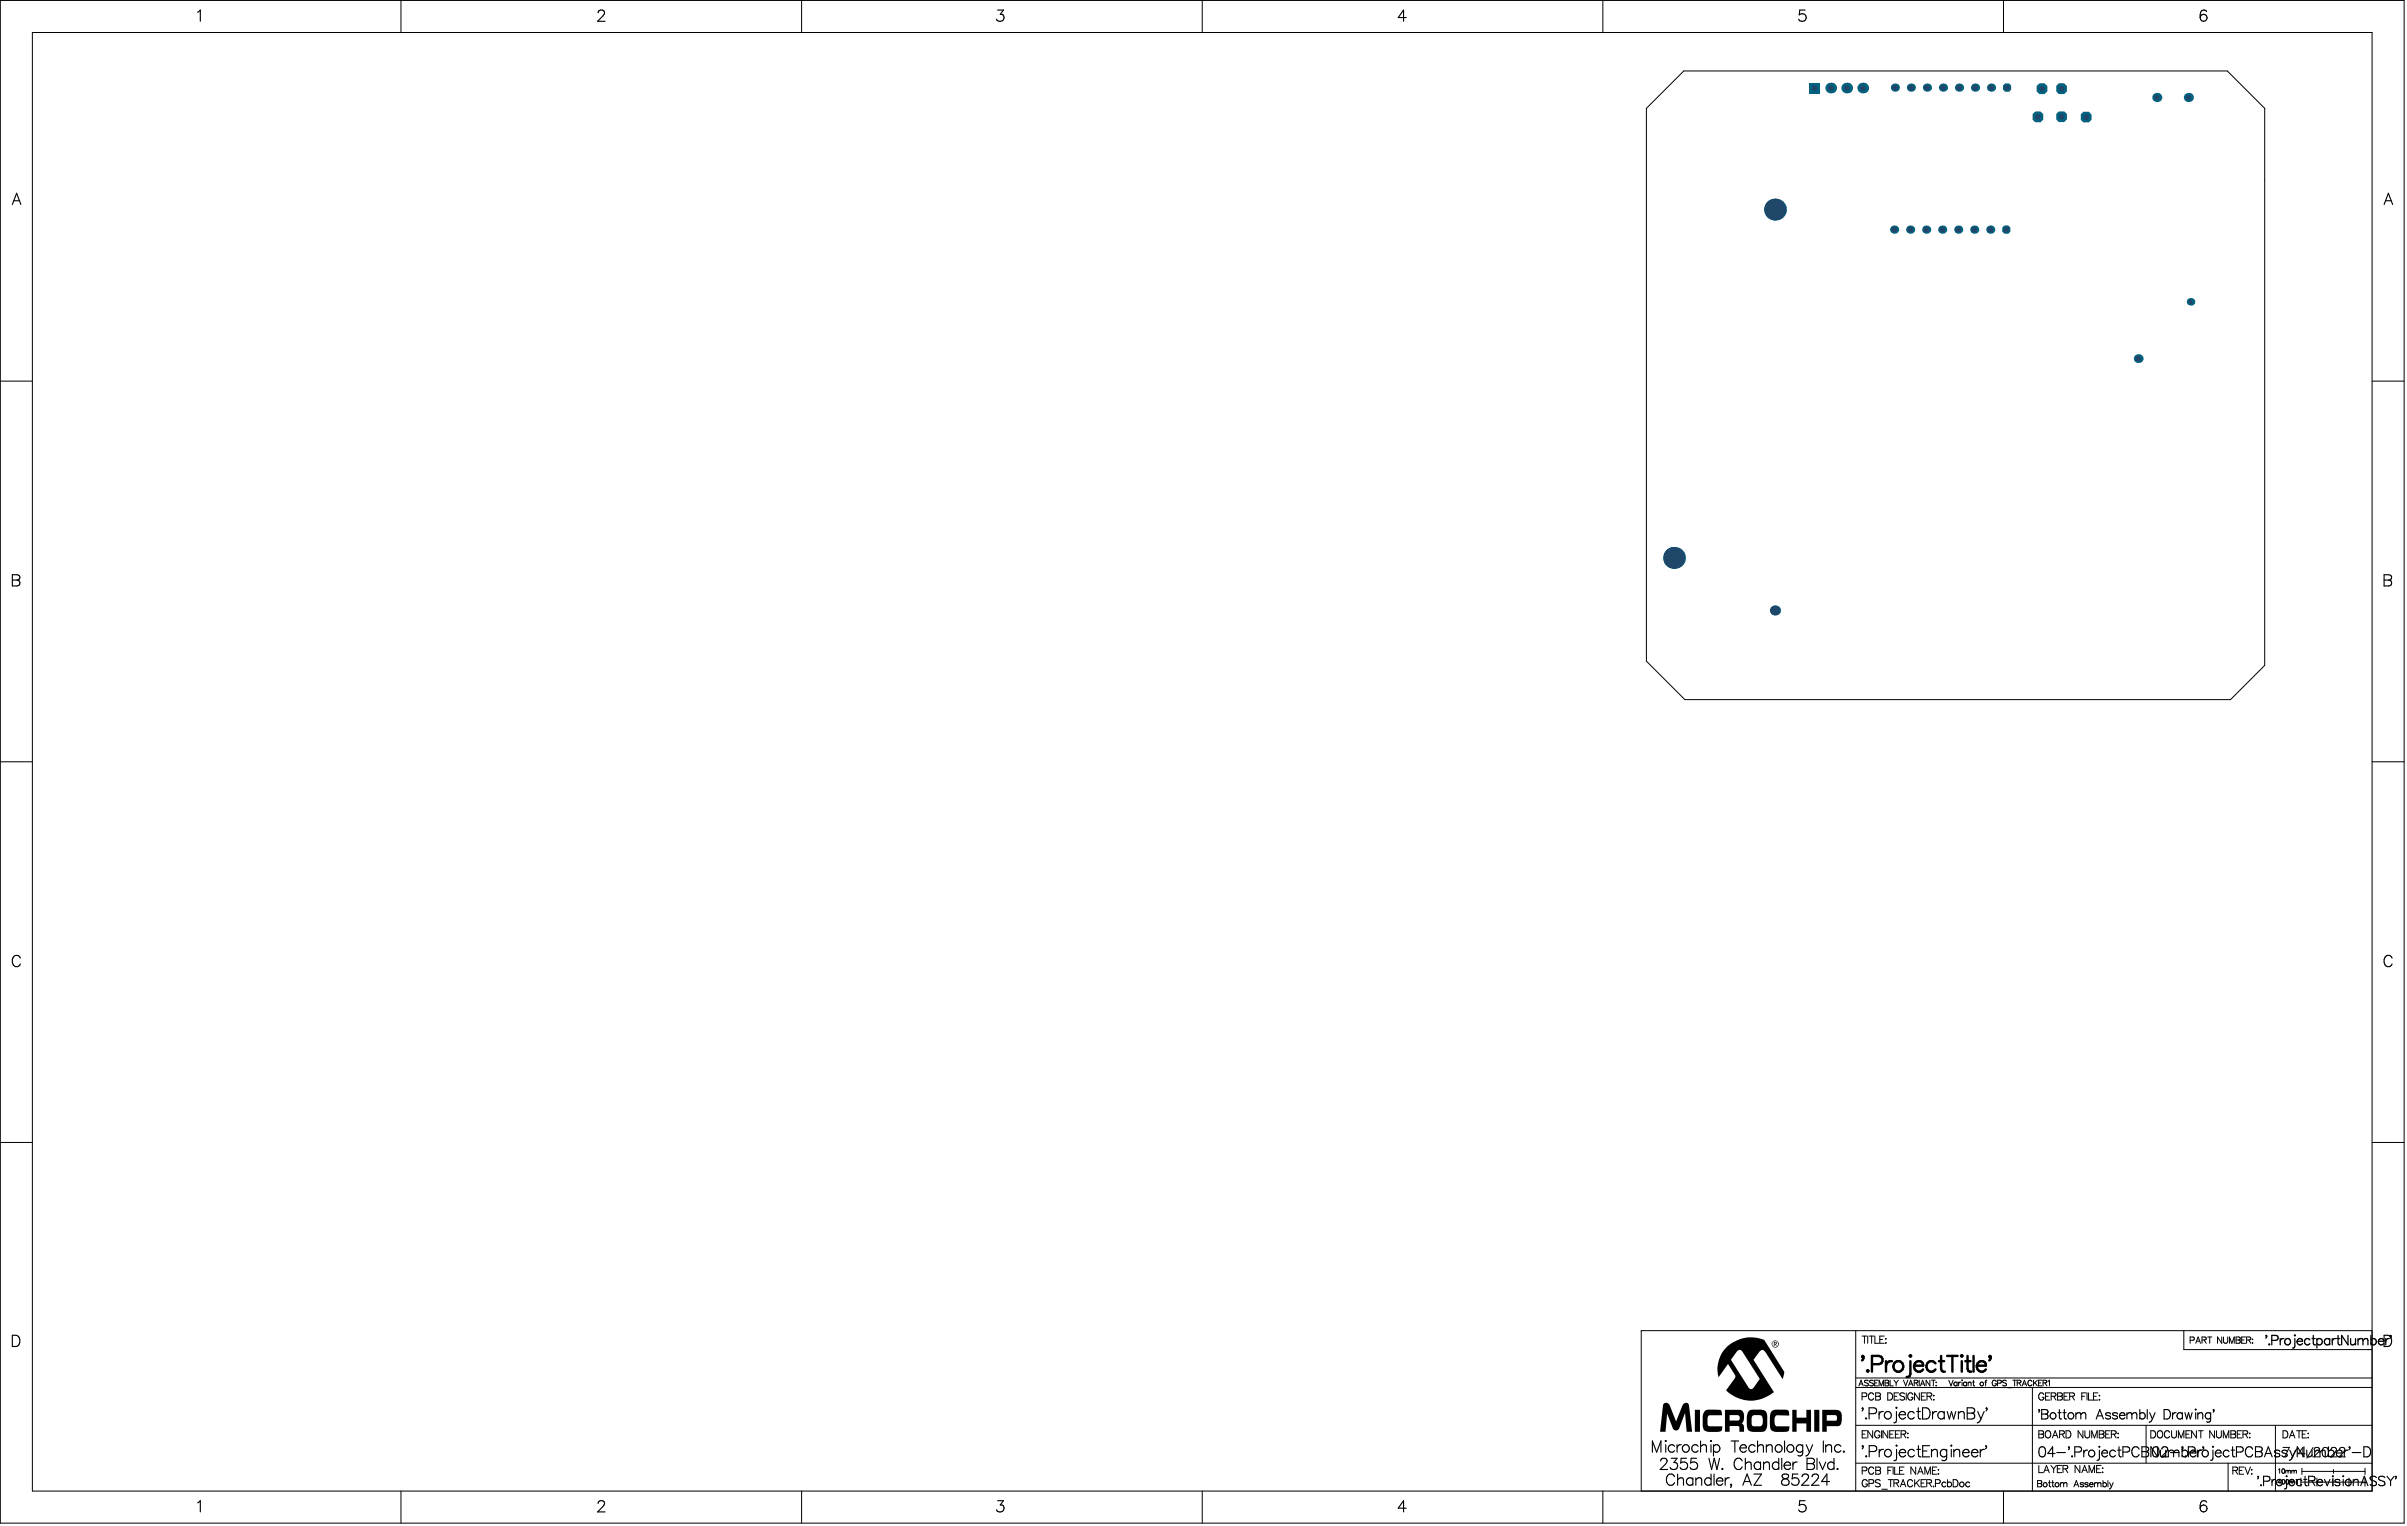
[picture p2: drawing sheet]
<svg xmlns="http://www.w3.org/2000/svg" width="635mm" height="403mm" viewBox="0 0 635 403" stroke-linecap="round" stroke-linejoin="round" font-family="sans-serif">
<defs><g id="words">
<g font-size=".5">
<text x="568.9" y="25.9">6</text>
<text x="508" y="60.8">6</text>
</g>
</g></defs>
<circle cx="441.7" cy="147.2" r="2.87" fill="#006281"/>
<circle cx="441.7" cy="147.2" r="2.87" fill="#1f4769"/>
<circle cx="503.9" cy="60.6" r="1.08" fill="#006281"/>
<circle cx="503.9" cy="60.6" r=".76" fill="#1f4769"/>
<circle cx="499.7" cy="60.6" r="1.08" fill="#006281"/>
<circle cx="499.7" cy="60.6" r=".76" fill="#1f4769"/>
<circle cx="508.2" cy="60.6" r="1.08" fill="#006281"/>
<circle cx="508.2" cy="60.6" r=".76" fill="#1f4769"/>
<circle cx="468.3" cy="55.3" r="2.87" fill="#006281"/>
<circle cx="468.3" cy="55.3" r="2.87" fill="#1f4769"/>
<circle cx="487.2" cy="23.2" r="1.42" fill="#006281"/>
<circle cx="487.2" cy="23.2" r=".76" fill="#1f4769"/>
<circle cx="508.4" cy="23.1" r="1.08" fill="#006281"/>
<circle cx="508.4" cy="23.1" r=".76" fill="#1f4769"/>
<circle cx="491.4" cy="23.2" r="1.42" fill="#006281"/>
<circle cx="491.4" cy="23.2" r=".76" fill="#1f4769"/>
<circle cx="499.9" cy="23.1" r="1.08" fill="#006281"/>
<circle cx="499.9" cy="23.1" r=".76" fill="#1f4769"/>
<circle cx="504.1" cy="23.1" r="1.08" fill="#006281"/>
<circle cx="504.1" cy="23.1" r=".76" fill="#1f4769"/>
<path d="M477.3 21.8h2.9v2.8h-2.9z" fill-rule="evenodd" fill="#006281"/>
<circle cx="478.7" cy="23.2" r=".76" fill="#1f4769"/>
<circle cx="483" cy="23.2" r="1.42" fill="#006281"/>
<circle cx="483" cy="23.2" r=".76" fill="#1f4769"/>
<circle cx="512.4" cy="60.6" r="1.08" fill="#006281"/>
<circle cx="512.4" cy="60.6" r=".76" fill="#1f4769"/>
<circle cx="516.6" cy="60.6" r="1.08" fill="#006281"/>
<circle cx="516.6" cy="60.6" r=".76" fill="#1f4769"/>
<circle cx="520.8" cy="60.6" r="1.08" fill="#006281"/>
<circle cx="520.8" cy="60.6" r=".76" fill="#1f4769"/>
<path d="M528.8 59.5h1l.6 .5v1.1l-.6 .5h-1l-.6-.5v-1.1z" fill-rule="evenodd" fill="#006281"/>
<circle cx="529.3" cy="60.6" r=".76" fill="#1f4769"/>
<circle cx="525.1" cy="60.6" r="1.08" fill="#006281"/>
<circle cx="525.1" cy="60.6" r=".76" fill="#1f4769"/>
<circle cx="516.8" cy="23.1" r="1.08" fill="#006281"/>
<circle cx="516.8" cy="23.1" r=".76" fill="#1f4769"/>
<circle cx="521" cy="23.1" r="1.08" fill="#006281"/>
<circle cx="521" cy="23.1" r=".76" fill="#1f4769"/>
<circle cx="525.3" cy="23.1" r="1.08" fill="#006281"/>
<circle cx="525.3" cy="23.1" r=".76" fill="#1f4769"/>
<path d="M529 22h1l.6 .6v1l-.6 .6h-1l-.6-.6v-1z" fill-rule="evenodd" fill="#006281"/>
<circle cx="529.5" cy="23.1" r=".76" fill="#1f4769"/>
<circle cx="512.6" cy="23.1" r="1.08" fill="#006281"/>
<circle cx="512.6" cy="23.1" r=".76" fill="#1f4769"/>
<circle cx="468.3" cy="161" r="1.31" fill="#006281"/>
<circle cx="468.3" cy="161" r="1.31" fill="#1f4769"/>
<circle cx="564.1" cy="94.6" r="1.17" fill="#006281"/>
<circle cx="564.1" cy="94.6" r=".76" fill="#1f4769"/>
<circle cx="577.3" cy="25.7" r="1.21" fill="#006281"/>
<circle cx="577.3" cy="25.7" r=".71" fill="#1f4769"/>
<path d="M543.2 22h1.4l.7 .7v1.4l-.7 .7h-1.4l-.8-.7v-1.4z" fill-rule="evenodd" fill="#006281"/>
<circle cx="543.9" cy="23.4" r=".75" fill="#1f4769"/>
<path d="M543.2 29.4h1.4l.7 .7v1.4l-.7 .7h-1.4l-.8-.7v-1.4z" fill-rule="evenodd" fill="#006281"/>
<circle cx="543.9" cy="30.8" r=".75" fill="#1f4769"/>
<path d="M548.9 30.2l.7-.7h1.5l.7 .7v1.4l-.7 .7h-1.5l-.7-.7z" fill-rule="evenodd" fill="#006281"/>
<circle cx="550.4" cy="30.9" r=".75" fill="#1f4769"/>
<path d="M536.2 30.1l.7-.7h1.4l.7 .7v1.4l-.7 .8h-1.4l-.7-.8z" fill-rule="evenodd" fill="#006281"/>
<circle cx="537.6" cy="30.8" r=".75" fill="#1f4769"/>
<path d="M537.3 22.7l.7-.7h1.4l.7 .7v1.4l-.7 .7h-1.4l-.7-.7z" fill-rule="evenodd" fill="#006281"/>
<circle cx="538.7" cy="23.4" r=".75" fill="#1f4769"/>
<circle cx="569" cy="25.7" r="1.21" fill="#006281"/>
<circle cx="569" cy="25.7" r=".71" fill="#1f4769"/>
<circle cx="577.9" cy="79.6" r="1" fill="#006281"/>
<circle cx="577.9" cy="79.6" r=".58" fill="#1f4769"/>
<g fill="none" stroke="#000" stroke-width=".3">
<path d="M52.1 3.2l.7-.5v2.9M157.8 3.4l.1-.5 .5-.2 .8 .1a.67 .67 0 0 1 .1 1l-1.6 1.8h1.9M263.2 2.7h1.5l-.8 1.1a.95 .95 0 0 1 1 1.1 .95 .95 0 0 1-1.3 .7l-.4-.1-.3-.4M371 4.6h-2.1l1.4-1.9v2.9M476.2 2.7h-1.4l-.1 1.2a1.05 1.05 0 0 1 1.5 0 1.05 1.05 0 0 1-.2 1.6 1.05 1.05 0 0 1-1.5-.4M582.1 3.1a.87 .87 0 0 0-1.3-.3l-.2 .4-.2 1.4M3.3 53.9l1.1-2.9 1.1 2.9M3.7 53h1.4M629 53.9l1.1-2.9 1.1 2.9M629.4 53h1.4M3.3 151.6l1.6 .1a.68 .68 0 0 1 0 1.2l-.4 .1a.78 .78 0 0 1 .8 .8 .78 .78 0 0 1-.8 .8h-1.2zM3.3 153h1.2"/>
<path d="M629 151.6l1.6 .1a.68 .68 0 0 1 0 1.2l-.4 .1a.78 .78 0 0 1 .8 .8 .78 .78 0 0 1-.8 .8h-1.2zM629 153h1.2M5.4 252.7a1.09 1.09 0 0 0-1.3-.7 1.09 1.09 0 0 0-.8 1.1 1.3 1.3 0 0 0 .2 1.4 1.3 1.3 0 0 0 1.4 .3l.5-.5M631.1 252.7a1.09 1.09 0 0 0-1.3-.7 1.09 1.09 0 0 0-.8 1.1 1.3 1.3 0 0 0 .2 1.4 1.3 1.3 0 0 0 1.4 .3l.5-.5M3.3 352.2h.9a1.58 1.58 0 0 1 1.1 1.5 1.58 1.58 0 0 1-1.1 1.5h-.9zM629 352.2h.9a1.58 1.58 0 0 1 1.1 1.5 1.58 1.58 0 0 1-1.1 1.5h-.9zM491.4 371.6l-.2-.1 .2-.2a.54 .54 0 0 1-.2 .9M492.3 374l.1 .2-.1 .1-.1-.1zM493.1 372.9h1.3a.78 .78 0 0 0 .7-.8 .78 .78 0 0 0-.7-.8h-1.3v3M495.7 372.3v2M496.9 372.3a.95 .95 0 0 0-1.2 .9M500.2 371.3l.1-.1 .1 .1-.1 .2z"/>
<path d="M500.3 372.3v2.4l-.1 .4-.6 .2M501 373.2a.93 .93 0 0 0 .6 1 .93 .93 0 0 0 1.1-.3M501.1 372.7a.82 .82 0 0 1 1-.4 .82 .82 0 0 1 .6 .9h-1.7zM505 372.7a.94 .94 0 0 0-1.4-.1 .94 .94 0 0 0 0 1.4 .94 .94 0 0 0 1.4-.1M505.6 372.3h1M506.1 371.3v2.4l.1 .5 .6 .1M507.2 371.3h1a1.58 1.58 0 0 1 1 1.5 1.58 1.58 0 0 1-1 1.5h-1zM509.8 372.3v2M511 372.3a.95 .95 0 0 0-1.2 .9M512.9 372.7a.94 .94 0 0 0-1.4-.1 .94 .94 0 0 0 0 1.4 .94 .94 0 0 0 1.4-.1M512.9 372.3v2M513.7 372.3l.6 2 .5-2 .6 2 .6-2"/>
<path d="M516.7 372.9l.7-.6 .7 .2 .1 1.8M516.7 372.3v2M519 371.3l1.7 .2a.68 .68 0 0 1 0 1.1l-.5 .1a.78 .78 0 0 1 .8 .8 .78 .78 0 0 1-.8 .8h-1.2zM519 372.7h1.2M521.8 372.3l.8 2M522.6 374.3a1.14 1.14 0 0 1-1 1M523.4 372.3l-.8 2M524.1 371.6l-.2-.1 .2-.2a.54 .54 0 0 1-.2 .9M538 372v-.2l.1 .4-.3 .3M538.6 371.8h1.1l.5 .2v.8l-.5 .2a.65 .65 0 0 1 .6 .6 .65 .65 0 0 1-.6 .7h-1.1zM538.6 373h1.1M542.9 372.6h.9"/>
<path d="M543.3 371.8v2l.1 .4 .5 .1M544.2 372.6h.9M544.6 371.8v2l.1 .4 .5 .1M547.6 373.1l.6-.5 .6 .2 .2 .3M547.6 372.6v1.7M549 373.1l.5-.5 .6 .2 .2 1.5M549 373.1v1.2M553 374.3l1-2.5 .9 2.5M553.4 373.5h1.2M556.8 373a.75 .75 0 0 0-1.3 0l.1 .2 1.1 .4 .1 .3a.75 .75 0 0 1-1.3 0M558.6 373a.75 .75 0 0 0-1.3 0l.1 .2 1.1 .4 .1 .3a.75 .75 0 0 1-1.3 0M559.2 373.3a.79 .79 0 0 0 .4 .9 .79 .79 0 0 0 1-.3"/>
<path d="M559.5 372.8a.66 .66 0 0 1 .7-.1 .66 .66 0 0 1 .4 .6h-1.4zM561.1 373.1l.6-.5 .6 .2 .1 .3M561.1 372.6v1.7M562.4 373.1l.6-.5 .6 .2 .1 1.5M562.4 373.1v1.2M564.5 373a.8 .8 0 0 1 1.2-.1 .8 .8 0 0 1 0 1.2 .8 .8 0 0 1-1.2-.2M564.5 371.8v2.5M566.5 371.8v2.5M567.1 372.6l.7 1.7M567.8 374.3a.96 .96 0 0 1-.8 .8M568.5 372.6l-.7 1.7M570.9 371.8h.9a1.33 1.33 0 0 1 .8 1.3 1.33 1.33 0 0 1-.8 1.2h-.9z"/>
<path d="M573.1 372.6v1.7M574.1 372.6a.8 .8 0 0 0-1 .7M575.7 373a.8 .8 0 0 0-1.1-.1 .8 .8 0 0 0 0 1.2 .8 .8 0 0 0 1.1-.2M575.7 372.6v1.7M576.4 372.6l.5 1.7 .5-1.7 .4 1.7 .5-1.7M579.3 372.6v1.7M579.3 371.7v.2zM579.8 373.1l.6-.5 .6 .2 .1 1.5M579.8 372.6v1.7M583.2 373a.8 .8 0 0 0-1.2-.1 .8 .8 0 0 0 0 1.2 .8 .8 0 0 0 1.2-.2M583.2 372.6v1.9a.65 .65 0 0 1-.4 .6 .65 .65 0 0 1-.7-.1M584 372v-.2l.1 .4-.2 .3"/>
<path d="M52.1 396.4l.7-.6v3M157.8 396.5l.1-.4 .5-.3 .8 .2a.67 .67 0 0 1 .1 1l-1.6 1.8h1.9M263.2 395.8h1.5l-.8 1.2a.95 .95 0 0 1 1 1.1 .95 .95 0 0 1-1.3 .7l-.4-.1-.3-.5M371 397.8h-2.1l1.4-2v3M435.9 383.1v-3l1.2 3 1.1-3v3M438.1 385.4l.2-.5 .4-.2 .8 .1a.67 .67 0 0 1 .2 1l-1.7 1.8h1.9M439.3 380.1l.1-.1 .2 .1-.2 .1zM439.4 381.1v2M440.9 384.7h1.5l-.8 1.1a.95 .95 0 0 1 1 1.1 .95 .95 0 0 1-1.3 .7l-.4-.1-.3-.4M441.7 389.5a1.09 1.09 0 0 0-1.2-.7 1.09 1.09 0 0 0-.9 1.1 1.3 1.3 0 0 0 .3 1.5 1.3 1.3 0 0 0 1.4 .2l.4-.5M441.8 381.5a.94 .94 0 0 0-1.4-.1 .94 .94 0 0 0 0 1.4 .94 .94 0 0 0 1.4-.2M442.4 381.1v2"/>
<path d="M442.6 388.8v3M442.6 390.4l.7-.6 .7 .1 .1 1.9M443.6 381.1a.95 .95 0 0 0-1.2 .8M444.9 384.7h-1.4l-.1 1.2a1.05 1.05 0 0 1 1.6 0 1.05 1.05 0 0 1-.2 1.6 1.05 1.05 0 0 1-1.6-.4M446.6 390.2a.94 .94 0 0 0-1.4-.1 .94 .94 0 0 0 0 1.4 .94 .94 0 0 0 1.4-.1M446.6 389.8v2M447.4 390.4l.7-.6 .7 .1 .1 1.9M447.4 389.8v2M447.6 384.7h-1.4l-.2 1.2a1.05 1.05 0 0 1 1.6 0 1.05 1.05 0 0 1-.2 1.6 1.05 1.05 0 0 1-1.5-.4M448 381.5a.94 .94 0 0 0-1.4-.1 .94 .94 0 0 0 0 1.4 .94 .94 0 0 0 1.4-.2M448.6 381.6l.7-.5 .7 .1 .2 1.9M448.6 380.1v3"/>
<path d="M450.8 384.7l.7 2.9 .7-2.9 .7 2.9 .8-2.9M451.2 380.1l.2-.1 .1 .1-.1 .1zM451.4 381.1v2M451.4 388.8v3M451.4 390.2a.94 .94 0 0 0-1.4-.1 .94 .94 0 0 0 0 1.4 .94 .94 0 0 0 1.4-.1M452 381.5a.94 .94 0 0 1 1.4-.1 .94 .94 0 0 1 0 1.4 .94 .94 0 0 1-1.4-.2M452 381.1v2.9M452.2 388.8v3M452.8 390.6a.93 .93 0 0 0 .6 1.1 .93 .93 0 0 0 1.1-.3M453.2 389.9a.78 .78 0 0 1 .9 0 .78 .78 0 0 1 .4 .7h-1.7zM454.4 387.3l.1 .2-.1 .1-.2-.1zM455.1 389.8v2"/>
<path d="M456.3 389.8a.95 .95 0 0 0-1.2 .8M456.5 391.6l.2-.1 .1 .1-.1 .2zM456.7 380.1h2M456.8 391.6l-.3 .7M457.7 380.1v3M459 381.9a.93 .93 0 0 0 .6 1.1 .93 .93 0 0 0 1.1-.4M459.4 381.2a.78 .78 0 0 1 .9-.1 .78 .78 0 0 1 .4 .8h-1.7zM459.6 385.4a1.09 1.09 0 0 0-1.2-.7 1.09 1.09 0 0 0-.9 1.1 1.3 1.3 0 0 0 .3 1.4 1.3 1.3 0 0 0 1.4 .3l.4-.6M459.8 391.8l1.1-3 1.1 3M460.2 390.8h1.4M460.4 386.2l.7-.6 .8 .2 .1 1.8M460.4 384.7v2.9"/>
<path d="M462.7 388.8h2l-2 3h2M463 381.5a.94 .94 0 0 0-1.4-.1 .94 .94 0 0 0 0 1.4 .94 .94 0 0 0 1.4-.2M463.7 381.6l.7-.5 .7 .1 .1 1.9M463.7 380.1v3M464.5 386.1a.94 .94 0 0 0-1.4-.2 .94 .94 0 0 0 0 1.4 .94 .94 0 0 0 1.4-.1M464.5 385.6v2M465.2 385.6v2M465.2 386.2l.8-.6 .7 .2 .1 1.8M466 381.6l.7-.5 .7 .1 .1 1.9M466 381.1v2M469.3 386.1a.94 .94 0 0 0-1.4-.2 .94 .94 0 0 0 0 1.4 .94 .94 0 0 0 1.4-.1M469.3 384.7v2.9"/>
<path d="M470.1 384.7v2.9M470.3 389a.6 .6 0 0 0 .3 .9 1.22 1.22 0 0 1 1.4 1.3 1.03 1.03 0 0 1-1.2 .6 1.03 1.03 0 0 1-.8-1 1.36 1.36 0 0 1 1.4-.9 .6 .6 0 0 0 .3-.9l-.4-.2zM470.7 386.5a.93 .93 0 0 0 .5 1 .93 .93 0 0 0 1.2-.3M470.8 380.1v3M470.8 386.1a.82 .82 0 0 1 1-.5 .82 .82 0 0 1 .6 .9h-1.7zM473 385.6v2M474.1 385.6a.95 .95 0 0 0-1.1 .9M474.3 388.8h-1.4l-.1 1.3a1.05 1.05 0 0 1 1.6 0 1.05 1.05 0 0 1-.2 1.5 1.05 1.05 0 0 1-1.6-.4M475.4 389.5l.2-.4 .4-.3 .8 .2a.67 .67 0 0 1 .2 .9l-1.7 1.9h2M475.6 381.5a.94 .94 0 0 0-1.4-.1 .94 .94 0 0 0 0 1.4 .94 .94 0 0 0 1.4-.2M475.6 381.1v2.2a.78 .78 0 0 1-.5 .7 .78 .78 0 0 1-.8-.1M476.2 395.8h-1.4l-.1 1.3a1.05 1.05 0 0 1 1.5 0 1.05 1.05 0 0 1-.2 1.6 1.05 1.05 0 0 1-1.5-.5"/>
<path d="M476.5 381.1l.9 2M476.7 384.7l1.7 .1a.68 .68 0 0 1 0 1.1l-.4 .2a.78 .78 0 0 1 .7 .7 .78 .78 0 0 1-.7 .8h-1.3zM476.7 386.1h1.3M477.4 383.1a1.14 1.14 0 0 1-1 .9M478.1 389.5l.1-.4 .4-.3 .9 .2a.67 .67 0 0 1 .1 .9l-1.7 1.9h2M478.2 381.1l-.8 2M479.4 384.7v2.9M480 385.6l.8 2 .9-2M481 380.1v3M481.6 381.6l.7-.5 .8 .1 .1 1.9M481.6 381.1v2M482.7 390.8h-2.1l1.4-2v3"/>
<path d="M483.8 386.1a.94 .94 0 0 0-1.4-.2 .94 .94 0 0 0 0 1.4 .94 .94 0 0 0 1.4-.1M483.8 384.7v2.9M484.6 387.5l.2-.2 .1 .2-.1 .1zM485.7 381.5a.94 .94 0 0 0-1.4-.1 .94 .94 0 0 0 0 1.4 .94 .94 0 0 0 1.4-.2M486.3 382.9l.1-.1 .2 .1-.2 .2zM491.4 381.6l-.1-.1 .1-.2a.54 .54 0 0 1-.1 .9M492.3 384l.2 .1-.2 .2-.1-.2zM493.1 382.9h1.3a.78 .78 0 0 0 .7-.8 .78 .78 0 0 0-.7-.8h-1.3v3M495.8 382.3v2M496.9 382.3a.95 .95 0 0 0-1.1 .9M500.3 381.2l.2 .1-.2 .2-.1-.2zM500.3 382.3v2.4l-.1 .4-.6 .2"/>
<path d="M501 383.2a.93 .93 0 0 0 .6 1 .93 .93 0 0 0 1.1-.3M501.5 382.5a.78 .78 0 0 1 .8-.1 .78 .78 0 0 1 .4 .8h-1.7zM505 382.7a.94 .94 0 0 0-1.3-.1 .94 .94 0 0 0 0 1.4 .94 .94 0 0 0 1.3-.1M505.7 382.3h1M506.1 381.3v2.4l.1 .4 .6 .2M507.2 382.7h1.2M509.1 381.3h-1.9v3h1.9M509.6 382.9l.7-.6 .7 .2 .1 1.8M509.6 382.3v2M513.6 382.7a.94 .94 0 0 0-1.4-.1 .94 .94 0 0 0 0 1.4 .94 .94 0 0 0 1.4-.1M513.6 382.3v2.3a.78 .78 0 0 1-.5 .6 .78 .78 0 0 1-.8-.1M514.8 381.2l.1 .1-.1 .2-.2-.2z"/>
<path d="M514.8 382.3v2M515.4 382.9l.7-.6 .8 .2 .1 1.8M515.4 382.3v2M517.8 383.2a.93 .93 0 0 0 .5 1 .93 .93 0 0 0 1.2-.3M517.9 382.7a.82 .82 0 0 1 1-.4 .82 .82 0 0 1 .6 .9h-1.7zM520.1 383.2a.93 .93 0 0 0 .5 1 .93 .93 0 0 0 1.2-.3M520.2 382.7a.82 .82 0 0 1 1-.4 .82 .82 0 0 1 .6 .9h-1.7zM522.4 382.3v2M523.5 382.3a.95 .95 0 0 0-1.1 .9M524 381.6l-.2-.1 .2-.2a.54 .54 0 0 1-.2 .9M538.3 381.7a.86 .86 0 0 1 1.2 .4 2.2 2.2 0 0 1-.2 2.1 .86 .86 0 0 1-1.3-.4 2.2 2.2 0 0 1 .3-2.1zM542.1 383.4h-1.9l1.3-1.8v2.7"/>
<path d="M542.6 383.1h2.3M545.8 381.9v-.3l.1 .4-.2 .4M546.6 384v.3zM547.4 383h1.1a.7 .7 0 0 0 .7-.7 .7 .7 0 0 0-.7-.7h-1.1v2.7M549.7 382.5v1.8M550.7 382.5a.86 .86 0 0 0-1 .8M553.8 382.5v2.2l-.1 .3-.5 .2M553.8 381.5v.2zM554.5 383.3a.84 .84 0 0 0 .5 .9 .84 .84 0 0 0 1-.3M554.8 382.6a.7 .7 0 0 1 .8 0 .7 .7 0 0 1 .4 .7h-1.5zM558.1 382.9a.85 .85 0 0 0-1.3-.1 .85 .85 0 0 0 0 1.2 .85 .85 0 0 0 1.3-.1M558.7 382.5h.8"/>
<path d="M559 381.6v2.2l.2 .4 .5 .1M560 383h1.2a.7 .7 0 0 0 .6-.7 .7 .7 0 0 0-.6-.7h-1.2v2.7M564.3 382.3a.98 .98 0 0 0-1.1-.7 .98 .98 0 0 0-.8 1 1.17 1.17 0 0 0 .3 1.3 1.17 1.17 0 0 0 1.2 .3l.4-.5M565.1 381.6l1.5 .1a.62 .62 0 0 1 0 1.1l-.4 .1a.7 .7 0 0 1 .7 .7 .7 .7 0 0 1-.7 .7h-1.1zM565.1 382.9h1.1M568.2 381.7a.86 .86 0 0 1 1.3 .4 2.2 2.2 0 0 1-.3 2.1 .86 .86 0 0 1-1.2-.4 2.2 2.2 0 0 1 .2-2.1zM569.2 381.6v2.7l-1.8-2.7v2.7M569.9 382.5v1.3l.4 .5M570.3 382.3l.2-.4 .3-.3 .8 .1a.61 .61 0 0 1 .1 .9l-1.5 1.7h1.8M571.3 383.8l-.6 .5M571.3 382.5v1.8M572 383l.7-.5 .6 .1 .1 .4"/>
<path d="M572 382.5v1.8M572.6 383.1h2.3M573.4 383l.7-.5 .6 .1 .1 1.7M573.4 383v1.3M575.7 382.9a.85 .85 0 0 1 1.2-.1 .85 .85 0 0 1 0 1.2 .85 .85 0 0 1-1.2-.1M575.7 381.6v2.7M575.8 381.9v-.3l.1 .4-.3 .4M576.5 384.2h.2zM577.3 383h1.2a.7 .7 0 0 0 .6-.7 .7 .7 0 0 0-.6-.7h-1.2v2.7M577.8 383.3a.84 .84 0 0 0 .5 .9 .84 .84 0 0 0 1-.3M577.9 382.9a.74 .74 0 0 1 .8-.4 .74 .74 0 0 1 .6 .8h-1.5zM579.7 382.5v1.8"/>
<path d="M579.9 382.5v1.8M580.5 382.5l-.5 .4-.1 .4M580.9 382.5l-.8 .1-.4 .7M581.2 381.9v-.3l.2 .4-.3 .4M582.1 396.3a.87 .87 0 0 0-1.3-.3l-.2 .4-.2 1.4M583.7 381.6h.2zM583.8 382.5v2.2l-.1 .3-.5 .2M584.4 383.3a.84 .84 0 0 0 .5 .9 .84 .84 0 0 0 1-.3M584.8 382.6a.7 .7 0 0 1 .8 0 .7 .7 0 0 1 .3 .7h-1.5zM588 382.9a.85 .85 0 0 0-1.2-.1 .85 .85 0 0 0 0 1.2 .85 .85 0 0 0 1.2-.1M588.6 382.5h.9M589 381.6v2.2l.1 .4 .5 .1"/>
<path d="M590 383h1.1a.7 .7 0 0 0 .7-.7 .7 .7 0 0 0-.7-.7h-1.1v2.7M594.3 382.3a.98 .98 0 0 0-1.1-.7 .98 .98 0 0 0-.8 1 1.17 1.17 0 0 0 .2 1.3 1.17 1.17 0 0 0 1.3 .3l.4-.5M595 381.6l1.5 .1a.62 .62 0 0 1 0 1.1l-.3 .1a.7 .7 0 0 1 .6 .7 .7 .7 0 0 1-.6 .7h-1.2zM595 382.9h1.2M595.7 389.6v-.2l.1 .4-.2 .3M596.5 391.7v.2zM597.2 390.7h1a.65 .65 0 0 0 .6-.6 .65 .65 0 0 0-.6-.7h-1v2.5M597.4 384.3l1-2.7 1 2.7M597.8 383.4h1.2M599.4 390.2v1.7M600.3 390.2a.8 .8 0 0 0-.9 .7M601.4 382.9a.8 .8 0 0 0-1.4 0l.2 .2 1.1 .4 .1 .4a.8 .8 0 0 1-1.4 0"/>
<path d="M603.2 389.3v.2zM603.2 390.2v2.1l-.1 .3-.4 .1M603.4 382.9a.8 .8 0 0 0-1.4 0l.1 .2 1.2 .4 .1 .4a.8 .8 0 0 1-1.4 0M603.8 390.9a.79 .79 0 0 0 .5 .9 .79 .79 0 0 0 1-.3M604.1 382.5l.7 1.8M604.2 390.4a.66 .66 0 0 1 .7-.1 .66 .66 0 0 1 .4 .6h-1.5zM604.8 384.3a1.02 1.02 0 0 1-.8 .9M605.6 382.5l-.8 1.8M607.2 390.6a.8 .8 0 0 0-1.2-.1 .8 .8 0 0 0 0 1.2 .8 .8 0 0 0 1.2-.2M607.8 390.2h.8M607.8 381.6v2.7l-1.8-2.7v2.7M608.1 389.4v2l.1 .4 .5 .1"/>
<path d="M608.6 382.5l.1 1.7 .6 .1 .7-.5M609.1 390.6l1.4-.1 .2-.4-.1-.5-.5-.2h-1v2.5M609.9 390.6l.8 1.3M610 382.5v1.8M610.6 383l.7-.5 .6 .1 .1 .4M610.6 382.5v1.8M611.3 390.9a.79 .79 0 0 0 .4 .9 .79 .79 0 0 0 1-.3M611.6 390.4a.66 .66 0 0 1 .8-.1 .66 .66 0 0 1 .3 .6h-1.4zM612 383l.7-.5 .6 .1 .1 1.7M612 383v1.3M613.2 390.2l.8 1.7 .7-1.7M614.3 382.9a.85 .85 0 0 1 1.2-.1 .85 .85 0 0 1 0 1.2 .85 .85 0 0 1-1.2-.1"/>
<path d="M614.3 381.6v2.7M615.4 389.3v.2zM615.4 390.2v1.7M616.4 383.3a.84 .84 0 0 0 .5 .9 .84 .84 0 0 0 1-.3M616.7 382.6a.7 .7 0 0 1 .8 0 .7 .7 0 0 1 .4 .7h-1.5zM617.3 390.6a.75 .75 0 0 0-1.3 0l.3 .3 .9 .3 .1 .3a.75 .75 0 0 1-1.3 0M618.2 389.3v.2zM618.2 390.2v1.7M618.5 382.5v1.8M619.5 382.5a.86 .86 0 0 0-1 .8M619.8 381.9v-.3l.2 .4-.3 .4M620.6 383.1h2.2"/>
<path d="M620.8 390.7l.6-.5 .6 .2 .1 1.5M620.8 390.2v1.7M622.8 391.9l.9-2.5 1 2.5M623.1 391.1h1.2M623.6 381.6h.9a1.42 1.42 0 0 1 .9 1.4 1.42 1.42 0 0 1-.9 1.3h-.9zM626.9 389.8a.94 .94 0 0 0-.9-.4 .94 .94 0 0 0-.7 .6l.2 .4 1 .3a.61 .61 0 0 1 .4 .5 .61 .61 0 0 1-.2 .6 1.15 1.15 0 0 1-1.4-.3M629.2 389.8a.94 .94 0 0 0-.9-.4 .94 .94 0 0 0-.8 .6l.2 .4 1 .3a.61 .61 0 0 1 .4 .5 .61 .61 0 0 1-.2 .6 1.15 1.15 0 0 1-1.4-.3M629.7 389.4l1 1.2M630.7 390.6v1.3M631.6 389.4l-.9 1.2M632.1 389.6v-.2l.1 .4-.3 .3"/>
<circle cx="581.3" cy="4.7" r=".92"/>
<circle cx="498" cy="373.3" r=".98"/>
<circle cx="541.6" cy="373.5" r=".82"/>
<circle cx="546.3" cy="373.5" r=".82"/>
<circle cx="444.7" cy="382" r=".98"/>
<circle cx="469.2" cy="382" r=".98"/>
<circle cx="472.3" cy="382" r=".98"/>
<circle cx="498" cy="383.3" r=".98"/>
<circle cx="551.8" cy="383.4" r=".88"/>
<circle cx="581.3" cy="397.9" r=".92"/>
<circle cx="581.7" cy="383.4" r=".88"/>
<circle cx="601.3" cy="391" r=".82"/>
<circle cx="619.5" cy="391" r=".82"/>
</g>
<g fill="none" stroke="#000" stroke-width=".26">
<path d="M.1 .1h634.1v401.7h-634.1zM8.5 8.6h617.3v384.7h-617.3zM105.8 .1v8.5M211.5 .1v8.5M317.2 .1v8.5M422.9 .1v8.5M444.2 18.7h143.4l9.9 9.9v146.9l-9.1 9h-143.9l-10.2-10.1v-145.8zM528.6 .1v8.5M597.5 28.6h.1M.1 100.5h8.4M625.8 100.5h8.4M.1 200.9h8.4"/>
<path d="M625.8 200.9h8.4M.1 301.4h8.4M625.8 301.4h8.4M489.6 351v42.3M491.2 352.4h1.3M491.9 352.4v1.9M492.7 352.4v1.9M493.1 352.4h1.3M493.8 352.4v1.9M494.6 352.4v1.9h1.1M495.9 353.3h.7M497.1 352.4h-1.2v1.9h1.2"/>
<path d="M497.5 353.1v.1zM497.5 354.1v.2zM576.1 351v5h49.7M577.8 353.5h.9l.1-.7-1-.1v1.6M579.3 354.3l.6-1.6 .6 1.6M579.5 353.8h.8M580.9 353.5l1-.1 .1-.6-1.1-.1v1.6M581.5 353.5l.5 .8M582.4 352.7h1.1M583 352.7v1.6M586.1 352.7v1.6l-1.1-1.6v1.6M586.6 352.7v1.1l.5 .5 .5-.2 .1-1.4"/>
<path d="M588.2 354.3v-1.6l.6 1.6 .6-1.6v1.6M589.9 352.7l1 .1v.5l-.3 .2 .4 .3-.1 .4-1 .1zM589.9 353.5h.7M591.4 353.5h.6M592.4 352.7h-1v1.6h1M592.7 353.5l.9-.1 .1-.6-1-.1v1.6M593.2 353.5l.6 .8M594.3 353.2v.2zM594.3 354.2v.1zM624.7 356h.1M625.8 351h-192.8v42.3M489.6 366h136.2"/>
<path d="M489.6 363.5h136.2M489.6 376h136.2M490.4 365.6l.6-1.5 .5 1.5M490.6 365.1h.7M491.2 368.4l1.1-.1 .2-.3-.1-.4-1.2-.2v1.9M491.3 378.3h.7M492.4 377.4h-1.1v1.9h1.1M492.9 364.3l-.4-.2-.6 .2 .1 .3 .9 .5v.2l-.4 .3-.6-.3M494 377.4v1.9l-1.2-1.9v1.9M494.2 364.3l-.3-.2-.7 .2 .2 .3 .8 .5v.2l-.3 .3-.7-.3M494.3 367.9a.7 .7 0 0 0-.8-.5 .7 .7 0 0 0-.6 .7v.5a.7 .7 0 0 0 .6 .7 .7 .7 0 0 0 .8-.4M494.6 364.8h.5"/>
<path d="M494.8 367.4l1.2 .2v.5l-.4 .2 .5 .4-.2 .5-1.1 .1zM494.8 368.3h.8M495.5 364.1h-.9v1.5h.9M495.7 365.6v-1.5l.6 1.5 .6-1.5v1.5M495.9 377.8a.7 .7 0 0 0-.8-.4 .7 .7 0 0 0-.5 .7v.5a.68 .68 0 0 0 .6 .7 .68 .68 0 0 0 .7-.7h-.4M496.3 377.4v1.9M497.3 364.1l.9 .1v.4l-.3 .2 .4 .3-.1 .4-.9 .1zM497.3 364.8h.6M498 367.4h.6a1.02 1.02 0 0 1 .7 1 1.02 1.02 0 0 1-.7 .9h-.6zM498 377.4v1.9l-1.3-1.9v1.9M498.5 378.3h.8M498.6 364.1v1.5h.9"/>
<path d="M499.7 364.1l.5 .7M499.7 368.3h.7M499.7 377.4h-1.2v1.9h1.2M500 378.3h.8M500.2 364.8v.8M500.8 364.1l-.6 .7M500.9 367.4h-1.2v1.9h1.2M501.2 377.4h-1.2v1.9h1.2M501.5 378.3l1.1-.1 .2-.3-.1-.3-1.2-.2v1.9M502.2 378.3l.6 1M502.2 364.1l.5 1.5 .6-1.5M502.5 367.7l-.5-.3-.8 .3 .2 .4 .9 .4 .2 .3v.2l-.5 .3-.8-.3"/>
<path d="M502.9 367.4v1.9M503.2 378.1h.2zM503.2 379.2h.2zM503.5 365.6l.6-1.5 .5 1.5M503.7 365.1h.7M504.6 367.9a.7 .7 0 0 0-.8-.5 .7 .7 0 0 0-.5 .7v.5a.68 .68 0 0 0 .7 .7 .68 .68 0 0 0 .6-.7h-.4M505 364.8l.8-.1 .1-.5-.9-.1v1.5M505.5 364.8l.5 .8M506.3 364.1v1.5M506.4 367.4v1.9l-1.3-1.9v1.9M506.6 365.6l.6-1.5 .6 1.5M506.9 365.1h.7"/>
<path d="M506.9 368.3h.7M508.1 367.4h-1.2v1.9h1.2M508.4 368.3l1.1-.1 .1-.3-.1-.3-1.1-.2v1.9M509 368.3l.6 1M509.1 364.1v1.5l-1-1.5v1.5M509.5 364.1h1M510 364.1v1.5M510.1 368.1h.1zM510.1 369.2h.1zM510.8 364.6v.1zM510.8 365.4v.2zM514.1 364.1l.6 1.5 .6-1.5"/>
<path d="M516.3 364.8a.48 .48 0 0 0-.7-.1 .48 .48 0 0 0 0 .7 .48 .48 0 0 0 .7-.1M516.3 364.6v1M516.7 364.6v1M517.3 364.6h-.4l-.2 .4M517.6 364v.1zM517.6 364.6v1M518.8 364.8a.48 .48 0 0 0-.7-.1 .48 .48 0 0 0 0 .7 .48 .48 0 0 0 .7-.1M518.8 364.6v1M519.2 364.8l.4-.2h.3l.1 1M519.2 364.6v1M520.4 364.6h.5M520.6 364.1v1.2l.4 .3"/>
<path d="M523.6 364.6h.5M524.2 364.1l-.4 .2v1.3M526.6 364.4a.55 .55 0 0 0-.6-.3 .55 .55 0 0 0-.4 .5v.4a.54 .54 0 0 0 .5 .6 .54 .54 0 0 0 .5-.6h-.3M527 364.8h.8l.1-.6-.9-.1v1.5M529.3 364.3l-.3-.2-.7 .2 .2 .3 .8 .5v.2l-.3 .3-.7-.3M529.7 366.1h1.1M531 364.1h1M531.5 364.1v1.5M532.2 364.8l.8-.1 .1-.5-.9-.1v1.5M532.7 364.8l.5 .8M533.5 365.6l.6-1.5 .5 1.5M533.7 365.1h.7"/>
<path d="M536.1 364.4a.55 .55 0 0 0-.7-.3 .55 .55 0 0 0-.4 .5v.4a.55 .55 0 0 0 .4 .6 .55 .55 0 0 0 .7-.4M536.2 366v27.3M536.5 364.1v1.5M536.8 364.7l.7 .9M537.5 364.1l-1 1M537.8 364.8h.6M537.9 377.4l1.1 .2v.5l-.3 .2 .4 .4-.1 .5-1.1 .1zM537.9 378.3h.8M538.7 364.1h-.9v1.5h.9M539 364.8l.8-.1 .1-.5-.9-.1v1.5M539.2 367.9a.7 .7 0 0 0-.8-.5 .7 .7 0 0 0-.6 .7v.5a.68 .68 0 0 0 .7 .7 .68 .68 0 0 0 .7-.7h-.5M539.5 364.8l.5 .8"/>
<path d="M539.6 368.3h.8M539.9 377.5a.89 .89 0 0 1 1.1 .8 .89 .89 0 0 1-1.1 .9l-.3-.6 .1-.8zM540.3 364.3l.4-.2v1.5M540.8 367.4h-1.2v1.9h1.2M541.1 368.3l1.1-.1 .2-.3-.1-.3-1.2-.2v1.9M541.5 379.3l.7-1.9 .7 1.9M541.7 378.7h.9M541.8 368.3l.6 1M542.8 367.4l1.2 .2v.5l-.4 .2 .5 .4-.2 .5-1.1 .1zM542.8 368.3h.8M543.4 378.3l1-.1 .2-.3-.1-.3-1.1-.2v1.9M544 378.3l.6 1"/>
<path d="M544.5 368.3h.7M545 377.4h.7a1.02 1.02 0 0 1 .6 .9 1.02 1.02 0 0 1-.6 1h-.7zM545.7 367.4h-1.2v1.9h1.2M546 368.3l1.1-.1 .2-.3-.1-.3-1.2-.2v1.9M546.6 368.3l.7 1M549.2 368.3h.7M549.5 377.4v1.9l-1.3-1.9v1.9M550 377.4v1.3a.64 .64 0 0 0 .7 .6 .64 .64 0 0 0 .6-.6v-1.3M550.4 367.4h-1.2v1.9M550.6 367.4v1.9M551 367.4v1.9h1.1M551.8 379.3v-1.9l.7 1.9 .8-1.9v1.9"/>
<path d="M552.3 368.3h.7M553.5 367.4h-1.2v1.9h1.2M553.8 368.1h.2zM553.8 369.2h.2zM553.8 377.4l1.2 .2v.5l-.4 .2 .5 .4-.2 .5-1.1 .1zM553.8 378.3h.8M555.5 378.3h.7M556.7 377.4h-1.2v1.9h1.2M557 378.3l1.1-.1 .2-.3-.1-.3-1.2-.2v1.9M557.6 378.3l.7 1M558.7 378.1h.2zM558.7 379.2h.2z"/>
<path d="M566.2 376v10M567.4 377.4h.6a1.02 1.02 0 0 1 .7 .9 1.02 1.02 0 0 1-.7 1h-.6zM569.3 377.7l.2-.2a.89 .89 0 0 1 1.1 .8 .89 .89 0 0 1-1.1 .9l-.4-.6zM572.4 377.8a.7 .7 0 0 0-.8-.4 .7 .7 0 0 0-.6 .7v.5a.7 .7 0 0 0 .6 .7 .7 .7 0 0 0 .8-.5M572.9 377.4v1.3a.64 .64 0 0 0 .6 .6 .64 .64 0 0 0 .7-.6v-1.3M574.7 379.3v-1.9l.7 1.9 .7-1.9v1.9M576.7 378.3h.7M577.9 377.4h-1.2v1.9h1.2M579.4 377.4v1.9l-1.2-1.9v1.9M580 377.4h1.2M580.6 377.4v1.9M584.2 377.4v1.9l-1.2-1.9v1.9"/>
<path d="M584.8 377.4v1.3a.64 .64 0 0 0 .6 .6 .64 .64 0 0 0 .6-.6v-1.3M586.5 379.3v-1.9l.8 1.9 .7-1.9v1.9M588.5 377.4l1.2 .2 .1 .3-.4 .4 .4 .4-.2 .5-1.1 .1zM588.5 378.3h.9M590.2 378.3h.8M591.4 377.4h-1.2v1.9h1.2M591.7 378.3l1.1-.1 .2-.3-.1-.3-1.2-.2v1.9M592.4 378.3l.6 1M593.4 378.1h.2zM593.4 379.2h.2zM600.3 376v17.3M602.3 377.4h.6a1.02 1.02 0 0 1 .7 .9 1.02 1.02 0 0 1-.7 1h-.6z"/>
<path d="M604 379.3l.7-1.9 .7 1.9M604.3 378.7h.9M605.9 377.4h1.2M606.5 377.4v1.9M607.4 378.3h.7M608.5 377.4h-1.1v1.9h1.1M608.9 378.1h.1zM609 379.1v.2zM105.8 393.3v8.5M211.5 393.3v8.5M317.2 393.3v8.5M422.9 393.3v8.5"/>
<path d="M489.6 386h136.2M491.3 388l1.1-.1 .1-.3-.1-.5-1.1-.1v1.9M492.6 390.7a.7 .7 0 0 0-.8-.4 .7 .7 0 0 0-.5 .7v.5a.68 .68 0 0 0 .6 .7 .68 .68 0 0 0 .7-.7h-.4M493.1 391.3l1-.1 .2-.3-.1-.4-1.1-.2v1.9M494.3 387.4a.7 .7 0 0 0-.8-.4 .7 .7 0 0 0-.5 .7v.4a.7 .7 0 0 0 .5 .8 .7 .7 0 0 0 .8-.5M494.9 387l1.1 .1 .1 .4-.4 .4 .4 .3-.2 .6-1 .1zM494.9 387.9h.8M496 390.6l-.4-.3-.8 .3 .1 .4 .9 .4 .2 .2v.3l-.4 .3-.8-.3M496.4 392.8h1.5M498 387.9h.8M498.1 390.3h1.3M498.8 390.3v1.9"/>
<path d="M499.2 387h-1.2v1.9M499.4 387v1.9M499.6 391.2l1.1-.1 .2-.3-.1-.3-1.2-.2v1.9M499.8 387v1.9h1.1M500.3 391.2l.6 1M501.1 387.9h.8M501.3 392.2l.8-1.9 .7 1.9M501.6 391.6h.9M502.3 387h-1.2v1.9h1.2M504.6 390.7a.7 .7 0 0 0-.8-.4 .7 .7 0 0 0-.6 .7v.5a.7 .7 0 0 0 .6 .7 .7 .7 0 0 0 .8-.5M505.1 390.3v1.9M505.4 387v1.9l-1.3-1.9v1.9"/>
<path d="M505.6 391.1l.8 1.1M505.9 388.9l.7-1.9 .8 1.9M506.2 388.2h.9M506.4 390.3l-1.3 1.3M506.8 391.2h.7M507.8 388.9v-1.9l.7 1.9 .8-1.9v1.9M508 390.3h-1.2v1.9h1.2M508.3 391.2l1.1-.1 .2-.3-.1-.3-1.2-.2v1.9M508.9 391.2l.7 1M509.8 387.9h.7M510.1 392v.2zM510.6 391.3l1.1-.1 .2-.3-.1-.4-1.2-.2v1.9"/>
<path d="M511 387h-1.2v1.9h1.2M511.4 387.6v.2zM511.4 388.7v.2zM513.4 391.2a.61 .61 0 0 0-.9-.1 .61 .61 0 0 0 0 .9 .61 .61 0 0 0 .9-.1M513.8 391.2a.61 .61 0 0 1 .9-.1 .61 .61 0 0 1 0 .9 .61 .61 0 0 1-.9-.1M513.8 390.3v1.9M515.3 390.3h.6a1.02 1.02 0 0 1 .7 .9 1.02 1.02 0 0 1-.7 1h-.6zM519.7 391.2a.61 .61 0 0 0-.9-.1 .61 .61 0 0 0 0 .9 .61 .61 0 0 0 .9-.1M528.6 393.3v8.5M537.5 390.5l1.1 .2v.5l-.3 .1 .3 .3-.1 .5-1 .1zM537.5 391.3h.8M537.9 386.5v1.9h1.1"/>
<path d="M539.2 388.4l.7-1.9 .7 1.9M539.4 387.8h.9M540.4 391.1h.6M540.7 390.5v1.4v.2l.3 .1M541.1 386.5l.7 1M541.3 391.1h.5M541.5 390.5v1.4l.1 .2 .3 .1M541.8 387.5v.9M542.5 386.5l-.7 1M542.8 387.5h.7M543.6 391.4l.3-.3 .4 .1 .1 .2M543.6 391.1v1.1"/>
<path d="M543.9 386.5h-1.1v1.9h1.1M544.2 387.5l1.1-.1 .2-.3-.1-.4-1.2-.2v1.9M544.4 391.4l.4-.3 .4 .1 .1 1M544.4 391.4v.8M544.9 387.5l.6 .9M547.1 392.2l.7-1.7 .6 1.7M547.4 391.6h.8M548.7 386.5v1.9l-1.3-1.9v1.9M549.2 388.4l.8-1.9 .7 1.9M549.5 387.8h.9M549.7 391.3l-.4-.2-.4 .1v.3l.7 .2 .1 .3-.4 .2-.5-.2M550.9 391.3l-.3-.2-.5 .1v.3l.7 .2 .1 .3-.3 .2-.6-.2"/>
<path d="M551.1 388.4v-1.9l.7 1.9 .8-1.9v1.9M551.2 391.6l.1 .4 .3 .2 .6-.2M551.3 391.3l.6-.2 .3 .5h-1zM552.5 391.4l.4-.3 .4 .1 .1 .2M552.5 391.1v1.1M553.1 387.5h.7M553.4 391.4l.4-.3 .4 .1 .1 1M553.4 391.4v.8M554.3 386.5h-1.2v1.9h1.2M554.7 387.2v.2zM554.7 388.3v.1zM554.8 391.3a.53 .53 0 0 1 .8-.1 .53 .53 0 0 1 0 .8 .53 .53 0 0 1-.8 0"/>
<path d="M554.8 390.5v1.7M556.1 390.5v1.7M556.5 391.1l.5 1.1M557 392.2l-.5 .5M557.5 391.1l-.5 1.1M587.8 386v7.3M589.1 387.9l1-.1 .2-.3-.1-.4-1.1-.1v1.9M589.7 387.9l.6 1M590.7 387.9h.8M591.9 387h-1.2v1.9h1.2M592.2 387l.8 1.9 .7-1.9M594 387.6v.2z"/>
<path d="M594 388.7v.2zM601.1 387.7l.3-.3v1.2M601.8 391.1h-.8l.5-.8v1.1M602.1 387.5a.53 .53 0 0 1 .7 .5 .53 .53 0 0 1-.7 .6l-.1-.5zM602.2 390.3a.53 .53 0 0 1 .6 .6 .53 .53 0 0 1-.6 .5l-.2-.5zM602.3 381.8h1.7l-1.2 2.5M603 388.1l.3-.3 .3 .3M603 387.8v.8M603.2 390.3a.53 .53 0 0 1 .6 .6 .53 .53 0 0 1-.6 .5l-.2-.5zM603.6 388.1l.3-.3 .3 .1v.7M603.6 388.1v.5M604.1 390.7v.7"/>
<path d="M604.1 390.9l.2-.2 .4 .2M604.6 388.1l.3-.3 .3 .3M604.6 387.8v.8M604.7 390.9l.3-.2h.2l.1 .7M604.7 390.9v.5M605.2 388.1l.3-.3 .3 .1v.7M605.2 388.1v.5M605.8 390.2h.1M605.8 390.2l.1 .1M605.8 390.7v.7M606.1 390.3v1.1M606.2 381.8l-1.7 2.8"/>
<path d="M607 389.9v2.1M607 390.9h16.9M607.3 387.3v1.6M607.3 388.1h16.6M608.1 383.5h-1.8l1.2-1.7v2.5M610.2 381.8l-1.6 2.8M610.5 382.4l.5-.6 .8 .2a.77 .77 0 0 1-.2 1.1l-1.2 1.2h1.7M611.2 389.9v2.1M613 381.9a.81 .81 0 0 1 1.2 .4 2.06 2.06 0 0 1-.3 1.9 .81 .81 0 0 1-1.2-.4 2.06 2.06 0 0 1 .3-1.9zM615 382.4l.4-.6 .9 .2a.78 .78 0 0 1-.3 1.1l-1.2 1.2h1.7M615.5 389.9v2.1M615.6 387.6v1"/>
<path d="M617.2 382.4l.5-.6 .8 .2a.78 .78 0 0 1-.3 1.1l-1.1 1.2h1.6M619.7 389.9v2.1M623.9 387.3v1.6M623.9 389.9v2.1"/>
<circle cx="522.8" cy="365" r=".49"/>
<circle cx="517.5" cy="391.6" r=".63"/>
<circle cx="539.5" cy="391.7" r=".55"/>
<circle cx="542.6" cy="391.7" r=".55"/>
</g>
<g fill="none" stroke="#000" stroke-width=".63">
<path d="M491.4 358.1l-.2-.2 .2-.2a.76 .76 0 0 1-.2 1.1M493.8 359.8h1.8a1.09 1.09 0 0 0 1.1-1.1 1.09 1.09 0 0 0-1.1-1h-1.8v4.1M497.6 359v2.8M499.1 359a1.34 1.34 0 0 0-1.5 1.2M499.7 359.6a1.33 1.33 0 0 1 2-.2 1.33 1.33 0 0 1 0 2 1.33 1.33 0 0 1-2-.2l-.2-.6zM503.8 357.7l.2-.2 .2 .2-.2 .2zM504 359v3.4l-.2 .6-.8 .2M505.2 359.6a1.15 1.15 0 0 1 1.3-.6 1.15 1.15 0 0 1 .8 1.2h-2.3zM510.6 359.6a1.33 1.33 0 0 0-1.9-.2 1.33 1.33 0 0 0 0 2 1.33 1.33 0 0 0 1.9-.2M511.5 359h1.4M512.1 357.7v3.3l.2 .6 .8 .2M513.7 357.7h2.8"/>
<path d="M515.1 357.7v4.1M517.3 357.7l.2-.2 .2 .2-.2 .2zM517.5 359v2.8M518.5 359h1.4M519.1 357.7v3.3l.2 .6 .8 .2M520.7 357.7v4.1M522.1 359.2a1.1 1.1 0 0 1 1.2-.1 1.1 1.1 0 0 1 .6 1.1h-2.4l.2-.6zM525 358.1l-.2-.2 .2-.2a.76 .76 0 0 1-.2 1.1M492.5 361.6l.2-.2 .2 .2-.2 .2zM505 360.2a1.31 1.31 0 0 0 .7 1.5 1.31 1.31 0 0 0 1.6-.5M521.5 360.2a1.31 1.31 0 0 0 .8 1.5 1.31 1.31 0 0 0 1.6-.5"/>
</g>
<path d="M468.1 354.1v.4l.5-.1-.1-.3zM468 353.9h.4a.34 .34 0 0 1 .4 .4 .34 .34 0 0 1-.3 .3l.3 .5-.5-.5h-.2v.5h-.1zM467.5 354.5a.8 .8 0 0 0 1.6 0 .8 .8 0 0 0-1.6 0zM467.4 354.5a.95 .95 0 0 1 1.9 0 .95 .95 0 0 1-1.9 0zM455.5 355.3a9.4 9.4 0 0 1 9.9-1.9l5.3 8.5-.4 1.9-4.8-7.4a.78 .78 0 0 0-1.4 .2l-1.5 2.1 5.4 8.5a9.1 9.1 0 0 1-12.6-.5l2.4-3.5-.1-.5-1.8-2.9-2.5 3.4a8.2 8.2 0 0 1 2.1-7.9zM458.3 356.4l-1.7 2.3 4.7 7.3a.77 .77 0 0 0 .7 .4 .77 .77 0 0 0 .7-.4l1.5-2.3-4.5-7.1-.4-.5a.72 .72 0 0 0-1 .3zM467.4 372.3l1-.5h2.6a.98 .98 0 0 1 1 1.3v.3l-3.1-.1a.93 .93 0 0 0-.8 1.2v.6a1.03 1.03 0 0 0 .8 1.1h3.2l-.1 .5a.88 .88 0 0 1-.3 .9 .88 .88 0 0 1-.9 .1h-2.3a1.6 1.6 0 0 1-1.6-2.1l.1-2.2zM472.8 371.9h1.2v2h2.5v-2h1.3v5.8h-1.3v-2.2h-2.5v2.2h-1.2zM456.3 373.3v1.4h2.3l.4-.4v-.6l-.4-.4zM481.9 373.3v1.4l2.6-.1 .1-.9-.3-.4zM439 370.1a1.07 1.07 0 0 1 1.5 .7l1.7 4.2 1.7-4.3a.87 .87 0 0 1 .9-.7 .87 .87 0 0 1 .8 .9l.8 6.8h-1.4l-.5-4.9-1.5 4a.92 .92 0 0 1-.9 .5 .92 .92 0 0 1-.8-.6l-1.5-3.9-.4 4.9h-1.5l.8-7zM462.3 373.5l-.2 .5v1.3a.64 .64 0 0 0 0 .7 .64 .64 0 0 0 .7 .2h1.5a.95 .95 0 0 0 .7-1.1v-1a.8 .8 0 0 0-.8-.8h-1.4zM480.7 371.9h3.8a1.84 1.84 0 0 1 1.4 2.4 1.4 1.4 0 0 1-1.1 1.9h-2.9v1.5h-1.2zM478.6 371.9h1.4v5.8h-1.4zM455.1 371.9h3.9a2.21 2.21 0 0 1 .8 3.2l-.3 .3a1.2 1.2 0 0 1 .6 1.3v1h-1.2v-.9a.48 .48 0 0 0-.5-.7h-2.1v1.6h-1.2zM447.1 371.9h1.4v5.8h-1.4zM461.4 372.2l.9-.4 2.5 .1a1.57 1.57 0 0 1 1.4 2v1.8a1.67 1.67 0 0 1-1.2 2h-2.7a1.56 1.56 0 0 1-1.5-2.1v-1.9zM449.8 372.1l.7-.3 3.3 .1a.52 .52 0 0 1 .4 .7l.1 .7-3.6 .1-.2 .6v1.3a.66 .66 0 0 0 .6 .9h3.3a1.09 1.09 0 0 1-1.3 1.5l-2.7-.1a1.47 1.47 0 0 1-1.2-2v-2.3z" fill="#000"/>
<g fill="none" stroke="#000" stroke-width=".33">
<path d="M597.9 352.5v-.3l.1 .4-.2 .4M598.7 354.5v.2zM599.3 353.6h1.1a.65 .65 0 0 0 .6-.7 .65 .65 0 0 0-.6-.7h-1.1v2.5M601.6 353.1v1.6M602.5 353.1a.8 .8 0 0 0-.9 .7M605.3 352.2h.2zM605.4 353.1v2l-.1 .4-.5 .1M606 353.8a.79 .79 0 0 0 .5 .9 .79 .79 0 0 0 .9-.3M606.1 353.4a.69 .69 0 0 1 .8-.3 .69 .69 0 0 1 .5 .7h-1.4zM609.4 353.4a.8 .8 0 0 0-1.2-.1 .8 .8 0 0 0 0 1.2 .8 .8 0 0 0 1.2-.1M609.9 353.1h.9M610.3 352.2v2.1l.1 .3 .5 .1"/>
<path d="M611.2 353.4a.8 .8 0 0 1 1.2-.1 .8 .8 0 0 1 0 1.2 .8 .8 0 0 1-1.2-.1M611.2 353.1v2.5M614.6 353.4a.8 .8 0 0 0-1.2-.1 .8 .8 0 0 0 0 1.2 .8 .8 0 0 0 1.2-.1M614.6 353.1v1.6M615.3 353.1v1.6M616.2 353.1a.8 .8 0 0 0-.9 .7M616.5 353.1h.8M616.8 352.2v2.1l.1 .3 .5 .1M619.4 352.2v2.5l-1.6-2.5v2.5M620.1 353.1l.1 1.5 .6 .1 .6-.4M621.4 353.1v1.6M622.1 353.6l.6-.5 .6 .1 .1 .4"/>
<path d="M622.1 353.1v1.6M623.4 353.6l.6-.5 .6 .1 .1 1.5M623.4 353.6v1.1M625.5 353.4a.8 .8 0 0 1 1.2-.1 .8 .8 0 0 1 0 1.2 .8 .8 0 0 1-1.2-.1M625.5 352.2v2.5M627.4 353.8a.79 .79 0 0 0 .5 .9 .79 .79 0 0 0 1-.3M627.8 353.2a.66 .66 0 0 1 .7-.1 .66 .66 0 0 1 .4 .7h-1.5zM629.4 353.1v1.6M630.4 353.1a.8 .8 0 0 0-1 .7M630.7 352.5v-.3l.1 .4-.2 .4"/>
<circle cx="603.5" cy="353.9" r=".82"/>
</g>
<use href="#words"/>
</svg>
